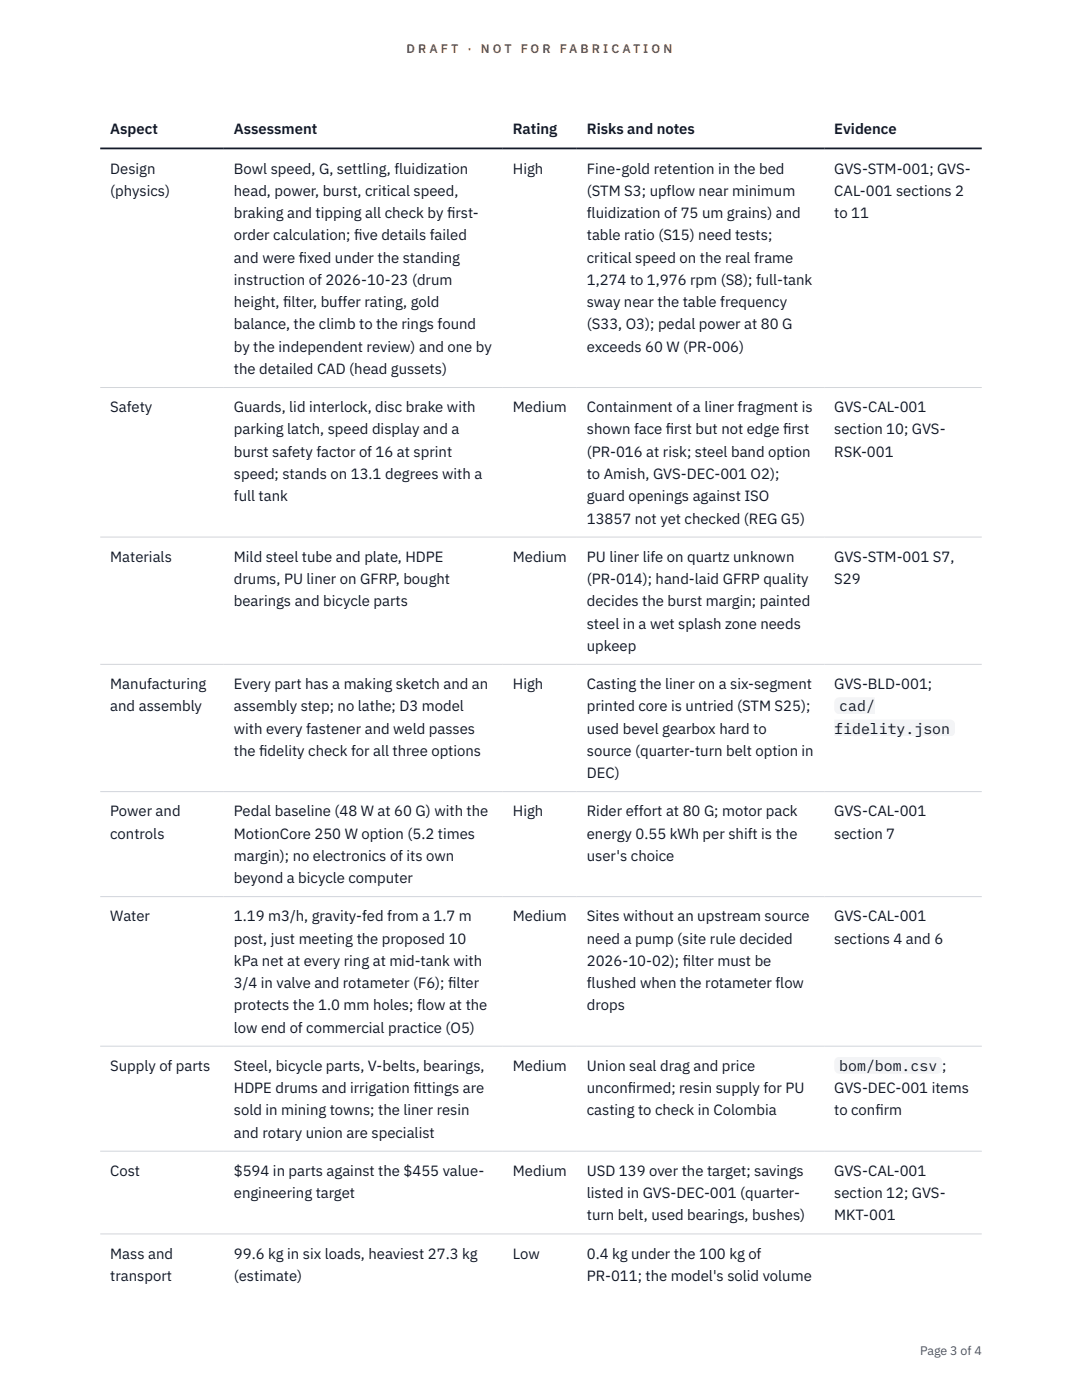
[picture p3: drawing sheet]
<svg xmlns="http://www.w3.org/2000/svg" width="216mm" height="279mm" viewBox="0 0 216 279" stroke-linecap="round" stroke-linejoin="round" font-family="sans-serif">
<defs><g id="words">
<g font-size="3" fill="#111827">
<text x="22" y="26.8">Aspect</text>
<text x="46.7" y="26.8">Assessment</text>
<text x="102.3" y="26.8">Rating</text>
<text x="117.1" y="26.8">Risks and notes</text>
<text x="166.5" y="26.8">Evidence</text>
<text x="22" y="34.6">Design</text>
<text x="46.7" y="34.6">Bowl speed, G, settling, fluidization</text>
<text x="102.3" y="34.6">High</text>
<text x="117.1" y="34.6">Fine-gold retention in the bed</text>
<text x="166.5" y="34.6">GVS-STM-001; GVS-</text>
<text x="22" y="39.1">(physics)</text>
<text x="46.7" y="39.1">head, power, burst, critical speed,</text>
<text x="117.1" y="39.1">(STM S3; upflow near minimum</text>
<text x="166.5" y="39.1">CAL-001 sections 2</text>
<text x="46.7" y="43.5">braking and tipping all check by f</text>
<text x="46.7" y="48">order calculation; f</text>
<text x="70.7" y="48">ive details failed</text>
<text x="89.2" y="43.5">irst-</text>
<text x="117.1" y="43.5">fluidization of 75 um grains) and</text>
<text x="117.1" y="48">table ratio (S15) need tests;</text>
<text x="166.5" y="43.5">to 11</text>
<text x="46.7" y="52.4">and were f</text>
<text x="59.6" y="52.4">ixed under the standing</text>
<text x="117.1" y="52.4">critical speed on the real frame</text>
<text x="46.7" y="56.9">instruction of 2026-10-23 (drum</text>
<text x="117.1" y="56.9">1,274 to 1,976 rpm (S8); full-tank</text>
<text x="46.7" y="61.3">height, f</text>
<text x="46.7" y="65.7">balance, the climb to the rings found</text>
<text x="56.5" y="61.3">ilter, buffer rating, gold</text>
<text x="117.1" y="61.3">sway near the table frequency</text>
<text x="117.1" y="65.7">(S33, O3); pedal power at 80 G</text>
<text x="46.7" y="70.2">by the independent review) and one by</text>
<text x="117.1" y="70.2">exceeds 60 W (PR-006)</text>
<text x="46.7" y="74.6">the detailed CAD (head gussets)</text>
<text x="22" y="82.3">Safety</text>
<text x="46.7" y="82.3">Guards, lid interlock, disc brake with</text>
<text x="102.3" y="82.3">Medium</text>
<text x="117.1" y="82.3">Containment of a liner fragment is</text>
<text x="166.5" y="82.3">GVS-CAL-001</text>
<text x="46.7" y="86.7">parking latch, speed display and a</text>
<text x="117.1" y="86.7">shown face f</text>
<text x="132.9" y="86.7">irst but not edge f</text>
<text x="156.2" y="86.7">irst</text>
<text x="166.5" y="86.7">section 10; GVS-</text>
<text x="46.7" y="91.1">burst safety factor of 16 at sprint</text>
<text x="46.7" y="95.6">speed; stands on 13.1 degrees with a</text>
<text x="117.1" y="91.1">(PR-016 at risk; steel band option</text>
<text x="117.1" y="95.6">to Amish, GVS-DEC-001 O2);</text>
<text x="166.5" y="91.1">RSK-001</text>
<text x="46.7" y="100">full tank</text>
<text x="117.1" y="100">guard openings against ISO</text>
<text x="117.1" y="104.5">13857 not yet checked (REG G5)</text>
<text x="22" y="112.1">Materials</text>
<text x="46.7" y="112.1">Mild steel tube and plate, HDPE</text>
<text x="102.3" y="112.1">Medium</text>
<text x="117.1" y="112.1">PU liner life on quartz unknown</text>
<text x="166.5" y="112.1">GVS-STM-001 S7,</text>
<text x="46.7" y="116.5">drums, PU liner on GFRP, bought</text>
<text x="117.1" y="116.5">(PR-014); hand-laid GFRP quality</text>
<text x="166.5" y="116.5">S29</text>
<text x="46.7" y="121">bearings and bicycle parts</text>
<text x="117.1" y="121">decides the burst margin; painted</text>
<text x="117.1" y="125.4">steel in a wet splash zone needs</text>
<text x="117.1" y="129.9">upkeep</text>
<text x="22" y="137.5">Manufacturing</text>
<text x="46.7" y="137.5">Every part has a making sketch and an</text>
<text x="102.3" y="137.5">High</text>
<text x="117.1" y="137.5">Casting the liner on a six-segment</text>
<text x="166.5" y="137.5">GVS-BLD-001;</text>
<text x="22" y="142">and assembly</text>
<text x="46.7" y="142">assembly step; no lathe; D3 model</text>
<text x="117.1" y="142">printed core is untried (STM S25);</text>
<text x="167.5" y="142">cad/</text>
<text x="46.7" y="146.4">with every fastener and weld passes</text>
<text x="117.1" y="146.4">used bevel gearbox hard to</text>
<text x="166.5" y="146.4">fidelity.json</text>
<text x="46.7" y="150.8">the f</text>
<text x="51.7" y="150.8">idelity check for all three options</text>
<text x="117.1" y="150.8">source (quarter-turn belt option in</text>
<text x="117.1" y="155.3">DEC)</text>
<text x="22" y="162.9">Power and</text>
<text x="22" y="167.4">controls</text>
<text x="46.7" y="162.9">Pedal baseline (48 W at 60 G) with the</text>
<text x="46.7" y="167.4">MotionCore 250 W option (5.2 times</text>
<text x="102.3" y="162.9">High</text>
<text x="117.1" y="162.9">Rider effort at 80 G; motor pack</text>
<text x="117.1" y="167.4">energy 0.55 kWh per shift is the</text>
<text x="166.5" y="162.9">GVS-CAL-001</text>
<text x="166.5" y="167.4">section 7</text>
<text x="46.7" y="171.8">margin); no electronics of its own</text>
<text x="117.1" y="171.8">user's choice</text>
<text x="46.7" y="176.2">beyond a bicycle computer</text>
<text x="22" y="183.9">Water</text>
<text x="46.7" y="183.9">1.19 m3/h, gravity-fed from a 1.7 m</text>
<text x="102.3" y="183.9">Medium</text>
<text x="117.1" y="183.9">Sites without an upstream source</text>
<text x="166.5" y="183.9">GVS-CAL-001</text>
<text x="46.7" y="188.3">post, just meeting the proposed 10</text>
<text x="117.1" y="188.3">need a pump (site rule decided</text>
<text x="166.5" y="188.3">sections 4 and 6</text>
<text x="46.7" y="192.8">kPa net at every ring at mid-tank with</text>
<text x="46.7" y="197.2">3/4 in valve and rotameter (F6); f</text>
<text x="89.4" y="197.2">ilter</text>
<text x="117.1" y="192.8">2026-10-02); f</text>
<text x="117.1" y="197.2">flushed when the rotameter flow</text>
<text x="136.2" y="192.8">ilter must be</text>
<text x="46.7" y="201.6">protects the 1.0 mm holes; flow at the</text>
<text x="117.1" y="201.6">drops</text>
<text x="46.7" y="206.1">low end of commercial practice (O5)</text>
<text x="22" y="213.7">Supply of parts</text>
<text x="46.7" y="213.7">Steel, bicycle parts, V-belts, bearings,</text>
<text x="102.3" y="213.7">Medium</text>
<text x="117.1" y="213.7">Union seal drag and price</text>
<text x="167.5" y="213.7">bom/bom.csv ;</text>
<text x="46.7" y="218.2">HDPE drums and irrigation f</text>
<text x="82.5" y="218.2">ittings are</text>
<text x="117.1" y="218.2">unconf</text>
<text x="125.3" y="218.2">irmed; resin supply for PU</text>
<text x="166.5" y="218.2">GVS-DEC-001 items</text>
<text x="46.7" y="222.6">sold in mining towns; the liner resin</text>
<text x="46.7" y="227">and rotary union are specialist</text>
<text x="117.1" y="222.6">casting to check in Colombia</text>
<text x="166.5" y="222.6">to conf</text>
<text x="174.7" y="222.6">irm</text>
<text x="22" y="234.7">Cost</text>
<text x="46.7" y="234.7">$594 in parts against the $455 value-</text>
<text x="46.7" y="239.1">engineering target</text>
<text x="102.3" y="234.7">Medium</text>
<text x="117.1" y="234.7">USD 139 over the target; savings</text>
<text x="117.1" y="239.1">listed in GVS-DEC-001 (quarter-</text>
<text x="166.5" y="234.7">GVS-CAL-001</text>
<text x="166.5" y="239.1">section 12; GVS-</text>
<text x="117.1" y="243.6">turn belt, used bearings, bushes)</text>
<text x="166.5" y="243.6">MKT-001</text>
<text x="22" y="251.2">Mass and</text>
<text x="46.7" y="251.2">99.6 kg in six loads, heaviest 27.3 kg</text>
<text x="102.3" y="251.2">Low</text>
<text x="117.1" y="251.2">0.4 kg under the 100 kg of</text>
<text x="22" y="255.6">transport</text>
<text x="46.7" y="255.6">(estimate)</text>
<text x="117.1" y="255.6">PR-011; the model's solid volume</text>
</g>
<g font-size="2.5" fill="#b45309">
<text x="81.1" y="10.5">D R A F T</text>
<text x="93.3" y="10.5">·</text>
<text x="95.9" y="10.5">N O T</text>
<text x="103.9" y="10.5">F O R</text>
<text x="111.7" y="10.5">F A B R I C A T I O N</text>
</g>
<text font-size="2.5" fill="#4b5563" x="183.6" y="270.3">Page 3 of 4</text>
</g></defs>
<path d="M20 77.3h175.9M20 107.2h175.9M20 132.6h175.9M20 158h175.9M20 178.9h175.9M20 208.8h175.9M20 229.7h175.9M20 246.3h175.9" fill="none" stroke="#d1d5db" stroke-width=".2"/>
<path d="M20 29.6h175.9" fill="none" stroke="#111827" stroke-width=".35"/>
<g fill="#f3f4f6">
<path d="M166.5 139.2h8.1v3.3h-8.1z"/>
<path d="M166.5 143.6h24.1v3.4h-24.1z"/>
<path d="M166.5 210.9h21.5v3.4h-21.5z"/>
</g>
<use href="#words"/>
</svg>
